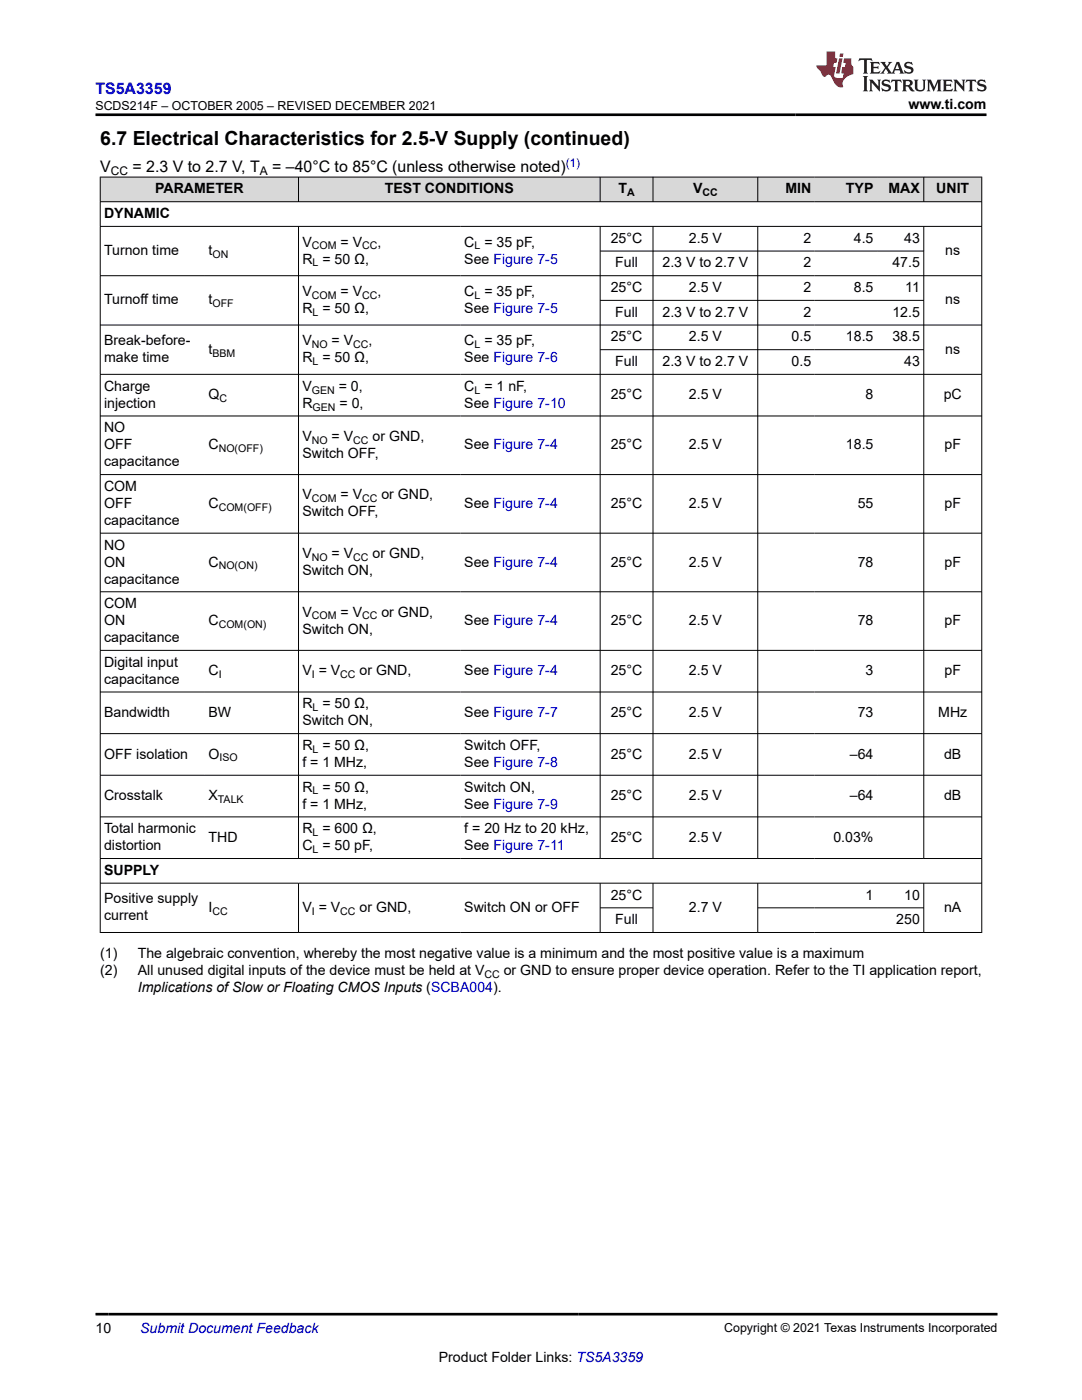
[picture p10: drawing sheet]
<svg xmlns="http://www.w3.org/2000/svg" width="216mm" height="279mm" viewBox="0 0 216 279" stroke-linecap="round" stroke-linejoin="round" font-family="sans-serif">
<defs><g id="words">
<text font-size="3.9" x="20" y="28.8">6.7 Electrical Characteristics for 2.5-V Supply (continued)</text>
<text font-size="3.2" fill="#00f" x="19" y="18.7">TS5A3359</text>
<g font-size="3.2">
<text x="20" y="34.3">V</text>
<text x="26.4" y="34.3">= 2.3 V to 2.7 V, T</text>
<text x="54.3" y="34.3">= –40°C to 85°C (unless otherwise noted)</text>
</g>
<g font-size="2.8">
<text x="181.3" y="21.8">www.ti.com</text>
<text x="30.9" y="38.6">PARAMETER</text>
<text x="76.8" y="38.6">TEST CONDITIONS</text>
<text x="123.4" y="38.6">T</text>
<text x="138.3" y="38.6">V</text>
<text x="156.7" y="38.6">MIN</text>
<text x="168.8" y="38.6">TYP</text>
<text x="177.3" y="38.6">MAX</text>
<text x="186.8" y="38.6">UNIT</text>
<text x="20.8" y="43.5">DYNAMIC</text>
<text x="20.8" y="50.9">Turnon time</text>
<text x="41.6" y="50.9">t</text>
<text x="60.3" y="52.6">R = 50 Ω,</text>
<text x="60.3" y="49.2">V</text>
<text x="67.9" y="49.2">= V</text>
<text x="75.3" y="49.2">,</text>
<text x="92.7" y="49.2">C = 35 pF,</text>
<text x="92.7" y="52.6">See Figure 7-5</text>
<text x="121.9" y="48.5">25°C</text>
<text x="122.8" y="53.4">Full</text>
<text x="132.2" y="53.4">2.3 V to 2.7 V</text>
<text x="137.5" y="48.5">2.5 V</text>
<text x="160.3" y="48.5">2</text>
<text x="160.3" y="53.4">2</text>
<text x="170.4" y="48.5">4.5</text>
<text x="178.1" y="53.4">47.5</text>
<text x="180.4" y="48.5">43</text>
<text x="188.6" y="50.9">ns</text>
<text x="60.3" y="59.1">V</text>
<text x="67.9" y="59.1">= V</text>
<text x="75.3" y="59.1">,</text>
<text x="92.7" y="59.1">C = 35 pF,</text>
<text x="121.9" y="58.3">25°C</text>
<text x="137.5" y="58.3">2.5 V</text>
<text x="160.3" y="58.3">2</text>
<text x="170.4" y="58.3">8.5</text>
<text x="180.6" y="58.3">11</text>
<text x="20.8" y="60.8">Turnoff time</text>
<text x="41.6" y="60.8">t</text>
<text x="60.3" y="62.5">R = 50 Ω,</text>
<text x="92.7" y="62.5">See Figure 7-5</text>
<text x="122.8" y="63.2">Full</text>
<text x="132.2" y="63.2">2.3 V to 2.7 V</text>
<text x="160.3" y="63.2">2</text>
<text x="178.1" y="63.2">12.5</text>
<text x="188.6" y="60.8">ns</text>
<text x="20.8" y="68.9">Break-before-</text>
<text x="41.6" y="70.6">t</text>
<text x="60.3" y="68.9">V</text>
<text x="66.2" y="68.9">= V</text>
<text x="73.5" y="68.9">,</text>
<text x="92.7" y="68.9">C = 35 pF,</text>
<text x="121.9" y="68.1">25°C</text>
<text x="137.5" y="68.1">2.5 V</text>
<text x="158" y="68.1">0.5</text>
<text x="168.8" y="68.1">18.5</text>
<text x="178.1" y="68.1">38.5</text>
<text x="188.6" y="70.6">ns</text>
<text x="20.8" y="72.3">make time</text>
<text x="20.8" y="78">Charge</text>
<text x="60.3" y="72.3">R = 50 Ω,</text>
<text x="60.3" y="78">V</text>
<text x="67.6" y="78">= 0,</text>
<text x="92.7" y="72.3">See Figure 7-6</text>
<text x="92.7" y="78">C = 1 nF,</text>
<text x="122.8" y="73.1">Full</text>
<text x="132.2" y="73.1">2.3 V to 2.7 V</text>
<text x="158" y="73.1">0.5</text>
<text x="180.4" y="73.1">43</text>
<text x="20.8" y="81.4">injection</text>
<text x="41.6" y="79.7">Q</text>
<text x="60.3" y="81.4">R</text>
<text x="67.7" y="81.4">= 0,</text>
<text x="92.7" y="81.4">See Figure 7-10</text>
<text x="121.9" y="79.7">25°C</text>
<text x="137.5" y="79.7">2.5 V</text>
<text x="172.7" y="79.7">8</text>
<text x="188.3" y="79.7">pC</text>
<text x="20.8" y="86.3">NO</text>
<text x="20.8" y="89.7">OFF</text>
<text x="41.6" y="89.7">C</text>
<text x="60.3" y="88">V</text>
<text x="66.2" y="88">= V</text>
<text x="74.3" y="88">or GND,</text>
<text x="92.7" y="89.7">See Figure 7-4</text>
<text x="121.9" y="89.7">25°C</text>
<text x="137.5" y="89.7">2.5 V</text>
<text x="168.8" y="89.7">18.5</text>
<text x="188.5" y="89.7">pF</text>
<text x="20.8" y="93.1">capacitance</text>
<text x="60.3" y="91.4">Switch OFF,</text>
<text x="20.8" y="98">COM</text>
<text x="20.8" y="101.4">OFF</text>
<text x="41.6" y="101.4">C</text>
<text x="60.3" y="99.7">V</text>
<text x="67.9" y="99.7">= V</text>
<text x="76.1" y="99.7">or GND,</text>
<text x="92.7" y="101.4">See Figure 7-4</text>
<text x="121.9" y="101.4">25°C</text>
<text x="137.5" y="101.4">2.5 V</text>
<text x="171.2" y="101.4">55</text>
<text x="188.5" y="101.4">pF</text>
<text x="20.8" y="104.8">capacitance</text>
<text x="60.3" y="103.1">Switch OFF,</text>
<text x="20.8" y="109.7">NO</text>
<text x="20.8" y="113.1">ON</text>
<text x="41.6" y="113.1">C</text>
<text x="60.3" y="111.4">V</text>
<text x="66.2" y="111.4">= V</text>
<text x="74.3" y="111.4">or GND,</text>
<text x="92.7" y="113.1">See Figure 7-4</text>
<text x="121.9" y="113.1">25°C</text>
<text x="137.5" y="113.1">2.5 V</text>
<text x="171.2" y="113.1">78</text>
<text x="188.5" y="113.1">pF</text>
<text x="20.8" y="116.5">capacitance</text>
<text x="60.3" y="114.8">Switch ON,</text>
<text x="20.8" y="121.4">COM</text>
<text x="20.8" y="124.8">ON</text>
<text x="41.6" y="124.8">C</text>
<text x="60.3" y="123.1">V</text>
<text x="67.9" y="123.1">= V</text>
<text x="76.1" y="123.1">or GND,</text>
<text x="92.7" y="124.8">See Figure 7-4</text>
<text x="121.9" y="124.8">25°C</text>
<text x="137.5" y="124.8">2.5 V</text>
<text x="171.2" y="124.8">78</text>
<text x="188.5" y="124.8">pF</text>
<text x="20.8" y="128.1">capacitance</text>
<text x="60.3" y="126.5">Switch ON,</text>
<text x="20.8" y="133.1">Digital input</text>
<text x="20.8" y="136.5">capacitance</text>
<text x="41.6" y="134.8">C</text>
<text x="60.3" y="134.8">V = V</text>
<text x="71.7" y="134.8">or GND,</text>
<text x="92.7" y="134.8">See Figure 7-4</text>
<text x="121.9" y="134.8">25°C</text>
<text x="137.5" y="134.8">2.5 V</text>
<text x="172.7" y="134.8">3</text>
<text x="188.5" y="134.8">pF</text>
<text x="20.8" y="143.1">Bandwidth</text>
<text x="41.6" y="143.1">BW</text>
<text x="60.3" y="141.4">R = 50 Ω,</text>
<text x="92.7" y="143.1">See Figure 7-7</text>
<text x="121.9" y="143.1">25°C</text>
<text x="137.5" y="143.1">2.5 V</text>
<text x="171.2" y="143.1">73</text>
<text x="187.2" y="143.1">MHz</text>
<text x="60.3" y="144.8">Switch ON,</text>
<text x="60.3" y="149.7">R = 50 Ω,</text>
<text x="92.7" y="149.7">Switch OFF,</text>
<text x="20.8" y="151.4">OFF isolation</text>
<text x="41.6" y="151.4">O</text>
<text x="60.3" y="153.1">f = 1 MHz,</text>
<text x="92.7" y="153.1">See Figure 7-8</text>
<text x="121.9" y="151.4">25°C</text>
<text x="137.5" y="151.4">2.5 V</text>
<text x="169.6" y="151.4">–64</text>
<text x="188.4" y="151.4">dB</text>
<text x="20.8" y="159.7">Crosstalk</text>
<text x="41.6" y="159.7">X</text>
<text x="60.3" y="158">R = 50 Ω,</text>
<text x="60.3" y="161.4">f = 1 MHz,</text>
<text x="92.7" y="158">Switch ON,</text>
<text x="92.7" y="161.4">See Figure 7-9</text>
<text x="121.9" y="159.7">25°C</text>
<text x="137.5" y="159.7">2.5 V</text>
<text x="169.6" y="159.7">–64</text>
<text x="188.4" y="159.7">dB</text>
<text x="20.8" y="166.3">Total harmonic</text>
<text x="41.6" y="168">THD</text>
<text x="60.3" y="166.3">R = 600 Ω,</text>
<text x="92.7" y="166.3">f = 20 Hz to 20 kHz,</text>
<text x="121.9" y="168">25°C</text>
<text x="137.5" y="168">2.5 V</text>
<text x="166.3" y="168">0.03%</text>
<text x="20.8" y="169.7">distortion</text>
<text x="60.3" y="169.7">C = 50 pF,</text>
<text x="92.7" y="169.7">See Figure 7-11</text>
<text x="20.8" y="174.6">SUPPLY</text>
<text x="121.9" y="179.5">25°C</text>
<text x="172.7" y="179.5">1</text>
<text x="180.4" y="179.5">10</text>
<text x="20.8" y="180.3">Positive supply</text>
<text x="20.8" y="183.7">current</text>
<text x="41.6" y="182">I</text>
<text x="60.3" y="182">V = V</text>
<text x="71.7" y="182">or GND,</text>
<text x="92.7" y="182">Switch ON or OFF</text>
<text x="122.8" y="184.5">Full</text>
<text x="137.5" y="182">2.7 V</text>
<text x="178.9" y="184.5">250</text>
<text x="188.4" y="182">nA</text>
<text x="20" y="191.3">(1)</text>
<text x="27.5" y="191.3">The algebraic convention, whereby the most negative value is a minimum and the most positive value is a maximum</text>
<text x="20" y="194.6">(2)</text>
<text x="27.5" y="194.6">All unused digital inputs of the device must be held at V</text>
<text x="100.5" y="194.6">or GND to ensure proper device operation. Refer to the TI application report,</text>
<text x="27.5" y="198">Implications of Slow or Floating CMOS Inputs (SCBA004).</text>
<text x="19" y="266.1">10</text>
<text x="87.6" y="271.7">Product Folder Links: TS5A3359</text>
</g>
<text font-size="2.8" fill="#00f" x="28" y="266.1">Submit Document Feedback</text>
<g font-size="2.5">
<text x="19" y="21.9">SCDS214F – OCTOBER 2005 – REVISED DECEMBER 2021</text>
<text x="144.5" y="265.8">Copyright © 2021 Texas Instruments Incorporated</text>
</g>
<g font-size="2.4">
<text x="22.1" y="34.9">CC</text>
<text x="51.8" y="34.9">A</text>
</g>
<text font-size="2.4" fill="#00f" x="112.9" y="33.2">(1)</text>
<g font-size="2.1">
<text x="125.1" y="39.2">A</text>
<text x="140.2" y="39.2">CC</text>
<text x="42.4" y="51.5">ON</text>
<text x="62.2" y="49.8">COM</text>
<text x="62.4" y="53.2">L</text>
<text x="72.3" y="49.8">CC</text>
<text x="94.7" y="49.8">L</text>
<text x="62.2" y="59.6">COM</text>
<text x="72.3" y="59.6">CC</text>
<text x="94.7" y="59.6">L</text>
<text x="42.4" y="61.3">OFF</text>
<text x="62.4" y="63">L</text>
<text x="42.4" y="71.2">BBM</text>
<text x="62.2" y="69.5">NO</text>
<text x="70.5" y="69.5">CC</text>
<text x="94.7" y="69.5">L</text>
<text x="62.4" y="72.9">L</text>
<text x="43.8" y="80.2">C</text>
<text x="62.2" y="78.5">GEN</text>
<text x="62.4" y="81.9">GEN</text>
<text x="94.7" y="78.5">L</text>
<text x="62.2" y="88.5">NO</text>
<text x="70.5" y="88.5">CC</text>
<text x="43.6" y="90.2">NO(OFF)</text>
<text x="43.6" y="101.9">COM(OFF)</text>
<text x="62.2" y="100.2">COM</text>
<text x="72.3" y="100.2">CC</text>
<text x="43.6" y="113.6">NO(ON)</text>
<text x="62.2" y="111.9">NO</text>
<text x="70.5" y="111.9">CC</text>
<text x="43.6" y="125.3">COM(ON)</text>
<text x="62.2" y="123.6">COM</text>
<text x="72.3" y="123.6">CC</text>
<text x="43.6" y="135.3">I</text>
<text x="62.2" y="135.3">I</text>
<text x="67.9" y="135.3">CC</text>
<text x="62.4" y="141.9">L</text>
<text x="43.8" y="151.9">ISO</text>
<text x="62.4" y="150.2">L</text>
<text x="43.5" y="160.3">TALK</text>
<text x="62.4" y="158.6">L</text>
<text x="62.4" y="166.9">L</text>
<text x="62.4" y="170.3">L</text>
<text x="42.4" y="182.6">CC</text>
<text x="62.2" y="182.6">I</text>
<text x="67.9" y="182.6">CC</text>
<text x="96.7" y="195.2">CC</text>
</g>
</g></defs>
<g fill="#d8d8d8">
<path d="M20 35.3h175.9v5h-175.9z" fill-rule="evenodd"/>
<path d="M20.1 35.4h39.4v4.8h-39.4z" fill-rule="evenodd"/>
<path d="M59.6 35.4h60.1v4.8h-60.1z" fill-rule="evenodd"/>
<path d="M119.8 35.4h10.4v4.8h-10.4z" fill-rule="evenodd"/>
<path d="M130.4 35.4h20.7v4.8h-20.7z" fill-rule="evenodd"/>
<path d="M151.3 35.4h11.3v4.8h-11.3z" fill-rule="evenodd"/>
<path d="M162.6 35.4h12.4v4.8h-12.4z" fill-rule="evenodd"/>
<path d="M175 35.4h9.3v4.8h-9.3z" fill-rule="evenodd"/>
<path d="M184.4 35.4h11.4v4.8h-11.4z" fill-rule="evenodd"/>
</g>
<g fill="none" stroke="#000" stroke-width=".2">
<path d="M19.9 35.3h176.1M20 35.3v150.9M59.6 35.3v5M119.8 35.3v5M130.3 35.3v5M151.2 35.3v5M184.3 35.3v5M195.9 35.3v150.9M19.9 40.3h176.1M19.9 45.2h176.1M19.9 55h176.1M59.6 45.2v126.2"/>
<path d="M119.8 45.2v126.2M119.8 50.1h64.6M119.8 59.9h64.6M130.3 45.2v126.2M151.2 45.2v126.2M184.3 45.2v126.2M19.9 64.9h176.1M19.9 74.7h176.1M119.8 69.8h64.6M19.9 83h176.1M19.9 94.7h176.1M19.9 106.4h176.1"/>
<path d="M19.9 118.1h176.1M19.9 129.8h176.1M19.9 138.1h176.1M19.9 146.4h176.1M19.9 154.7h176.1M19.9 163h176.1M19.9 171.3h176.1M19.9 176.3h176.1M59.6 176.3v9.9M119.8 176.3v9.9M130.3 176.3v9.9M151.2 176.3v9.9"/>
<path d="M184.3 176.3v9.9M19.9 186.1h176.1M119.8 181.2h10.6M151.2 181.2h33.2"/>
</g>
<path d="M171.5 11.6l-.2 .6 .5-.2h.6v.1v2.2l-.2 .4h1l-.2-.4v-2.2v-.1h.5l.5 .2-.1-.6zM173.6 12.4l.2 .3v1.6l-.2 .4h1.9l.1-.6a1.08 1.08 0 0 1-1.3 .2v-.7h.6l.4 .2v-.7l-.4 .2h-.6v-.5l.2-.2a1 1 0 0 1 1 .3l-.1-.5zM175.7 12.4l.9 1.1-1 1.2h.9l-.2-.2 .5-.8 .4 .8-.2 .2h1.6l-.2-.2 .2-.5h.9l.1 .5-.1 .2h.9l-.2-.4-.8-1.9h-.5l-.9 2.1-.9-1.1 .9-1h-.8l.2 .2-.4 .6-.4-.6 .2-.2zM179 12.8l.4 1h-.7zM180.7 12.5a.65 .65 0 0 0-.2 .7 .65 .65 0 0 0 .6 .5l.6 .1 .1 .3a.79 .79 0 0 1-.7 .4 .79 .79 0 0 1-.7-.5l.1 .7 .2-.1a.93 .93 0 0 0 1.1 0 .93 .93 0 0 0 .4-.9 1.46 1.46 0 0 0-1.2-.6l-.1-.3a1.09 1.09 0 0 1 1.2 .2l-.2-.6-.1 .1-.5-.2zM172.2 15.2l.2 .4v2.2l-.2 .4h1l-.2-.4v-2.2l.2-.4zM173.4 15.9l.2 .4v1.5l-.2 .4h.8l-.3-.4 .1-1.3 1.6 1.8v-2l.2-.4h-.7l.1 .2 .1 1.1-1.2-1.3zM176.2 16a.65 .65 0 0 0-.2 .8 .65 .65 0 0 0 .6 .4l.6 .2 .1 .2a.79 .79 0 0 1-.7 .4 .79 .79 0 0 1-.7-.5l.1 .7 .2-.1a.93 .93 0 0 0 1.1 .1 .93 .93 0 0 0 .4-1 1.46 1.46 0 0 0-1.2-.5l-.1-.4a1.09 1.09 0 0 1 1.2 .2l-.1-.6-.2 .1-.5-.1zM177.9 15.9l-.1 .6a.63 .63 0 0 1 .8-.3v1.6l-.3 .4h1l-.2-.4v-1.6a.66 .66 0 0 1 .8 .3l-.1-.6zM180 15.9l.2 .4v1.5l-.2 .4h1l-.2-.2-.1-.7h.5l.1 .2a.79 .79 0 0 0 1.2 .6l-1-.9a.61 .61 0 0 0 .6-.6 .61 .61 0 0 0-.5-.7zM180.8 16.2h.1a.47 .47 0 0 1 .5 .1 .47 .47 0 0 1 .1 .5l-.1 .1-.7 .1zM182.3 15.9l.2 .2a2.27 2.27 0 0 0 .4 2 1.04 1.04 0 0 0 1.7-.7v-1.3l.2-.2h-.8l.2 .4v1.1a.6 .6 0 0 1-.6 .6 .6 .6 0 0 1-.6-.6v-1.1l.3-.4zM184.9 15.9l.2 .4v1.5l-.2 .4h.8l-.3-.4v-1.4l.9 1.9 .9-1.9v1.4l-.3 .4h1l-.2-.4v-1.5l.2-.4h-.8l-.7 1.5-.6-1.5zM188.1 15.9l.2 .4v1.5l-.2 .4h1.9l.1-.6a1.09 1.09 0 0 1-1.3 .2v-.7h.6l.4 .2v-.6l-.4 .2h-.6v-.6l.2-.1a1.01 1.01 0 0 1 1 .3l-.1-.6zM190.2 15.9l.3 .4v1.5l-.3 .4h.8l-.2-.4v-1.3l1.6 1.8v-2l.2-.4h-.7l.2 .2v1.1l-1.2-1.3zM192.8 15.9l-.1 .6a.63 .63 0 0 1 .8-.3v1.6l-.3 .4h1l-.2-.4v-1.6a.66 .66 0 0 1 .8 .3l-.1-.6zM195.2 16a.65 .65 0 0 0-.2 .8 .65 .65 0 0 0 .6 .4l.6 .2 .2 .2a.79 .79 0 0 1-.7 .4 .79 .79 0 0 1-.7-.5l.1 .7 .2-.1a.93 .93 0 0 0 1 .1 .93 .93 0 0 0 .5-1 1.46 1.46 0 0 0-1.3-.5v-.4a1.09 1.09 0 0 1 1.2 .2l-.2-.6-.2 .1-.5-.1z" fill="#231f20"/>
<path d="M164.9 10.3v2.7h-2l.1 .4 .8 1a.95 .95 0 0 0 1 .9 .59 .59 0 0 1 .5-.4 .59 .59 0 0 1 .5 .3l.4 .8a1.59 1.59 0 0 0 2.1 1.4 1.61 1.61 0 0 1 1-2.3l1-.3-.1-1.5a1.59 1.59 0 0 1-.3-1.7h-1.5l-.2 .9h.6l-.2 .9h-.5l-.2 .9v.3l.4 .1-.1 .9h-.7a.73 .73 0 0 1-1-.7l.3-1.5h-.5l.1-.9h.5l.2-.9h-.5v-1.3zM167.4 11.6l-.6 3.1h.7l.6-3.1zM167.6 10.7l-.1 .6h.7l.1-.6z" fill="#ed1c24"/>
<path d="M19 22.9h177.8M19 262.3h180" fill="none" stroke="#000" stroke-width=".53"/>
<use href="#words"/>
</svg>
